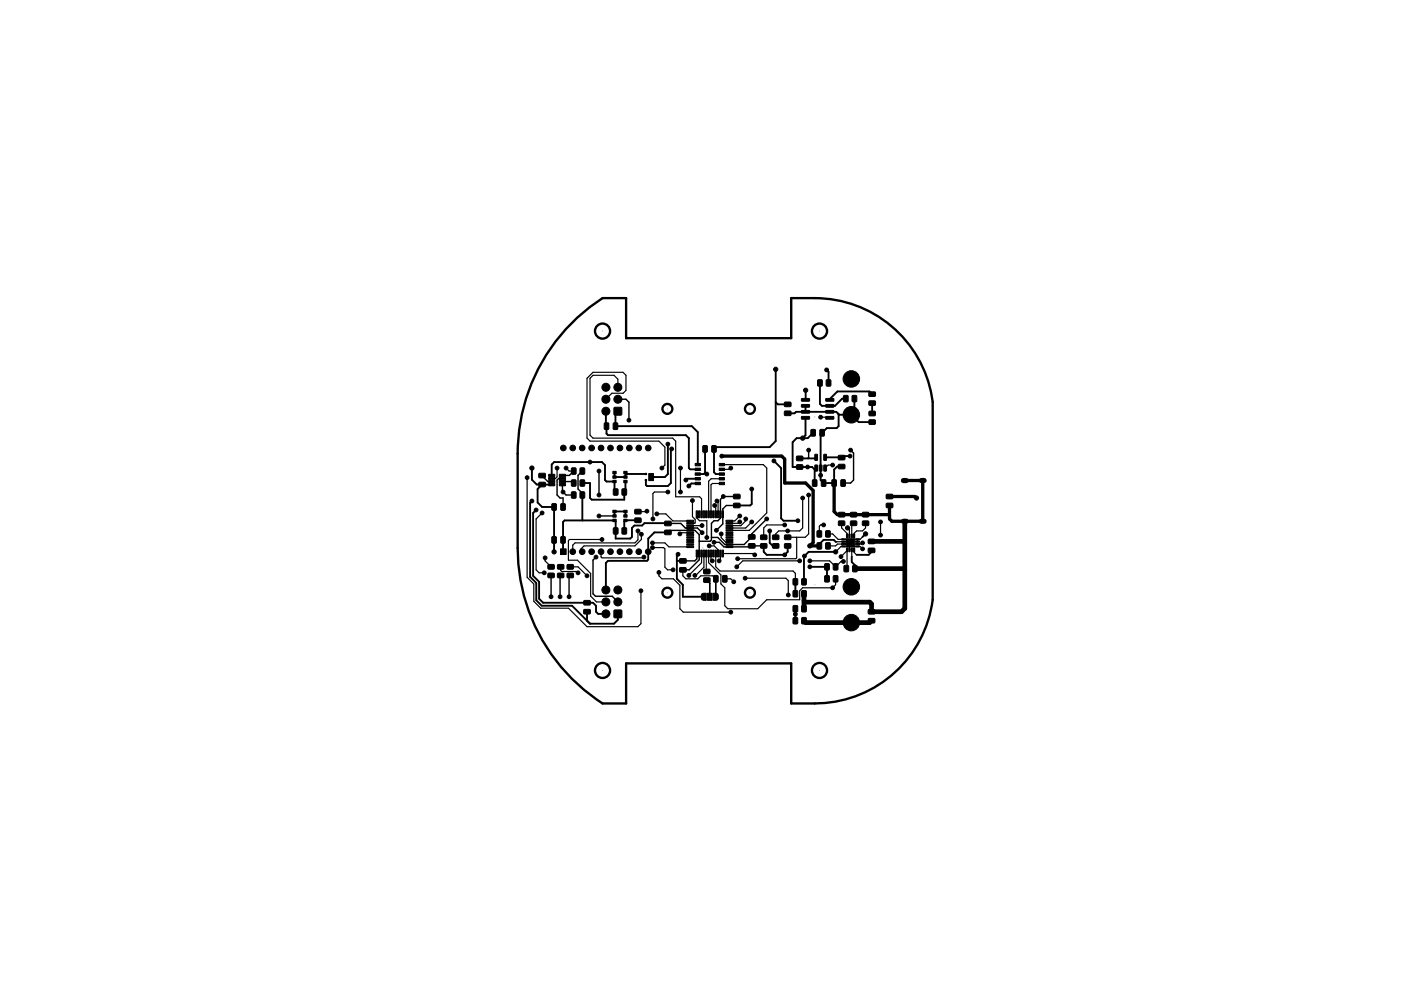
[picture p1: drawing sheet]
<svg xmlns="http://www.w3.org/2000/svg" width="297mm" height="210mm" viewBox="0 0 297 210" stroke-linecap="round" stroke-linejoin="round" font-family="sans-serif">
<g fill="#000" stroke="#000" stroke-width=".21">
<path d="M128.2 89.8l.6-.1 .3 .1v1.1l-.2 .2h-.6l-.2-.1zM130.1 89.8l.6-.1 .3 .1v1.1l-.2 .2h-.6l-.2-.1zM130.2 86.5h1.6v1.5h-1.6zM147.4 99.3h1.1v.5h-1.1zM147.4 98.3h1.1v.5h-1.1zM149.1 94.6l.6-.1 .3 .2v1l-.2 .3h-.6l-.2-.2zM151 94.6l.6-.1 .3 .2v1l-.2 .3h-.6l-.2-.2zM152.5 98.3h1.1v.5h-1.1zM152.5 99.3h1.1v.5h-1.1zM166.4 85.4l1.2-.1 .1 .2v.6l-.2 .2h-1.1l-.1-.3zM166.4 87.3l1.2-.1 .1 .2v.6l-.2 .2h-1.1l-.1-.3zM168.9 96.8h1.2l.1 .2v.6l-.2 .2h-1l-.2-.3z"/>
<path d="M168.9 98.6h1.2l.1 .2v.6l-.2 .2h-1l-.2-.3zM169.9 88.4h1.7v.5h-1.6zM169.9 87.1h1.7v.5l-1.6 .1zM169.9 85.8h1.7v.5l-1.6 .1zM169.9 84.6l1.7-.1v.5l-1.6 .1zM172 91.2l.7-.1 .2 .2v1l-.1 .2h-.6l-.3-.1zM172.8 98.7h.5l-.1 1.3-.4-.1zM172.8 96.4l.5 .1-.1 1.2-.4-.1zM173.4 80.6l.7-.1 .2 .2 .1 1-.2 .2h-.6l-.3-.1zM173.9 91.2l.7-.1 .2 .2v1l-.1 .2h-.6l-.3-.1zM173.7 98.7h.6l-.1 1.3-.5-.1zM174.7 98.7h.5l-.1 1.3-.4-.1z"/>
<path d="M174.7 96.4l.5 .1-.1 1.2-.4-.1zM175.2 80.6l.7-.1 .3 .2v1l-.2 .2h-.6l-.2-.1zM175.1 84.6l1.6-.1 .1 .5-1.7 .1zM175.1 85.8h1.6l.1 .5-1.7 .1zM175.1 87.1h1.6l.1 .5-1.7 .1zM175.1 88.4h1.6l.1 .5h-1.7zM177.8 96.7l1.2-.1 .2 .2-.1 .6-.2 .2h-1l-.2-.3zM177.8 98.6l1.2-.1 .2 .2-.1 .6-.2 .2h-1l-.2-.3zM178.9 83.9h.7l.2 .1v1l-.1 .3h-.6l-.3-.2zM180.7 83.9h.7l.2 .1 .1 1-.2 .3h-.6l-.2-.2zM184.3 89.1h1.2l.1 .2v.6l-.2 .2-1-.1-.2-.2zM184.3 87.3l1.2-.1 .1 .3v.6l-.2 .1h-1l-.2-.2z"/>
<path d="M184.3 83.2l1.2-.1 .1 .3v.6l-.2 .1h-1.1l-.1-.2zM184.3 85.1l1.2-.1 .1 .3v.6l-.2 .1h-1.1l-.1-.2zM114.3 100.5l1.2-.1 .2 .2-.1 .6-.2 .2h-1l-.2-.3zM114.3 102.4l1.2-.1 .2 .2-.1 .6-.2 .2h-1l-.2-.3zM116.3 102.6h1.3v.4l-1.2 .1zM116.3 102l1.3-.1v.4l-1.2 .1zM116.3 101.3h1.3v.4l-1.2 .1zM116.3 100.7l1.3-.1v.4l-1.2 .1zM116.2 119.8h1.2l.1 .2v.6l-.2 .2h-1l-.2-.3zM117 113.9l.7-.1 .3 .2v1l-.2 .3h-.6l-.2-.2zM117 106.9l.7-.1 .3 .2v1l-.2 .3h-.6l-.2-.2zM118.6 100.7l1.2-.1 .1 .4-1.2 .1z"/>
<path d="M118.6 101.3h1.2l.1 .4-1.2 .1zM118.6 102l1.2-.1 .1 .4-1.2 .1zM118.6 102.6h1.2l.1 .4-1.2 .1zM118.2 119.8h1.2l.2 .2v.6l-.3 .2h-1l-.1-.3zM118.9 113.9l.7-.1 .3 .2v1l-.2 .3h-.6l-.2-.2zM118.9 106.9l.7-.1 .3 .2v1l-.2 .3h-.6l-.2-.2zM118.8 116.4h1.2v1.2h-1.2zM120.3 119.8h1.1l.2 .2v.6l-.2 .2h-1l-.2-.3zM121.2 101.9l.7-.1 .2 .1 .1 1-.2 .3h-.6l-.3-.2zM121.2 104.4l.7-.1 .2 .2 .1 1-.2 .2h-.6l-.3-.1zM121.2 99.3l.7-.1 .2 .2 .1 1-.2 .2h-.6l-.3-.1zM123 101.9l.7-.1 .3 .1v1l-.2 .3h-.6l-.2-.2z"/>
<path d="M123 104.4l.7-.1 .3 .2v1l-.2 .2h-.6l-.2-.1zM123 99.3l.7-.1 .3 .2v1l-.2 .2h-.6l-.2-.1zM130.1 112l.7-.1 .2 .2v1l-.1 .2h-.6l-.3-.1zM130.1 103.8l.7-.1 .2 .1v1l-.1 .3h-.6l-.3-.2zM129.9 110.2h.7v.5h-.7zM129.9 109.2h.7v.5h-.7zM129.9 108.3h.7v.5h-.7zM129.9 101.9h.7v.5h-.7zM129.9 101h.7v.5h-.7zM129.9 100h.7v.5h-.7zM131.9 112l.7-.1 .3 .2v1l-.2 .2h-.6l-.2-.1zM131.9 103.8l.7-.1 .3 .1v1l-.2 .3h-.6l-.2-.2z"/>
<path d="M132.3 108.3h.7v.5h-.7zM132.3 109.2h.7v.5h-.7zM132.3 110.2h.7v.5h-.7zM132.3 100h.7v.5h-.7zM132.3 101h.7v.5h-.7zM132.3 101.9h.7v.5h-.7zM134.6 109.9h1.2l.2 .2-.1 .6-.2 .2h-1l-.1-.3zM134.6 108.1h1.2l.2 .2-.1 .6-.2 .2-1-.1-.1-.2zM136.8 101.7h.3v.3h-.3zM136.8 100.4h.3v.3h-.3zM137.5 100.5h1v1.5h-1zM138.5 101.1h.3v.2h-.3z"/>
<path d="M141 110.6h1.2l.1 .2v.6l-.2 .2-1.1-.1-.1-.2zM141 112.5h1.2l.1 .2v.6l-.2 .2-1.1-.1-.1-.2zM144.1 118.6l1.3-.1 .1 .2v.6l-.2 .2h-1.1l-.1-.3zM145.6 115.9h1.4l.1 .2-1.4 .1zM145.6 115.4h1.4l.1 .2-1.4 .1zM145.6 114.9h1.4l.1 .2-1.4 .1zM145.6 114.4h1.4l.1 .2-1.4 .1zM145.6 113.9h1.4l.1 .2-1.4 .1zM145.6 113.4h1.4l.1 .2-1.4 .1zM145.6 112.9h1.4l.1 .2-1.4 .1zM145.6 112.4h1.4l.1 .2-1.4 .1zM145.6 111.9h1.4l.1 .2-1.4 .1z"/>
<path d="M145.6 111.4h1.4l.1 .2-1.4 .1zM145.6 110.9h1.4l.1 .2-1.4 .1zM145.6 110.4h1.4l.1 .2-1.4 .1zM147.6 108.4l.3 .1-.1 1.4-.2-.1zM147.6 116.7l.3 .1-.1 1.4-.2-.1zM148.1 108.4l.3 .1-.1 1.4-.2-.1zM148.1 116.7l.3 .1-.1 1.4-.2-.1zM147.4 102.3h1.1v.5h-1.1zM147.4 101.3h1.1v.5h-1.1zM147.4 100.3h1.1v.5h-1.1zM148.6 108.4l.3 .1-.1 1.4-.2-.1zM148.6 116.7l.3 .1-.1 1.4-.2-.1z"/>
<path d="M149.1 108.4l.3 .1-.1 1.4-.2-.1zM149.1 116.7l.3 .1-.1 1.4-.2-.1zM149.6 108.4l.3 .1-.1 1.4-.2-.1zM149.6 116.7l.3 .1-.1 1.4-.2-.1zM150.1 108.4l.3 .1-.1 1.4-.2-.1zM150.1 116.7l.3 .1-.1 1.4-.2-.1zM150.6 108.4l.3 .1-.1 1.4-.2-.1zM150.6 116.7l.3 .1-.1 1.4-.2-.1zM151.1 108.4l.3 .1-.1 1.4-.2-.1zM151.1 116.7l.3 .1-.1 1.4-.2-.1zM151.6 108.4l.3 .1-.1 1.4-.2-.1zM151.6 116.7l.3 .1-.1 1.4-.2-.1z"/>
<path d="M152.1 108.4l.3 .1-.1 1.4-.2-.1zM152.1 116.7l.3 .1-.1 1.4-.2-.1zM152.6 108.4l.3 .1-.1 1.4-.2-.1zM152.6 116.7l.3 .1-.1 1.4-.2-.1zM153.1 108.4l.3 .1-.1 1.4-.2-.1zM153.1 116.7l.3 .1-.1 1.4-.2-.1zM152.5 100.3h1.1v.5h-1.1zM152.5 101.3h1.1v.5h-1.1zM152.5 102.3h1.1v.5h-1.1zM153.9 110.4h1.4l.1 .2-1.4 .1zM153.9 110.9h1.4l.1 .2-1.4 .1zM153.9 111.4h1.4l.1 .2-1.4 .1z"/>
<path d="M153.9 111.9h1.4l.1 .2-1.4 .1zM153.9 112.4h1.4l.1 .2-1.4 .1zM153.9 112.9h1.4l.1 .2-1.4 .1zM153.9 113.4h1.4l.1 .2-1.4 .1zM153.9 113.9h1.4l.1 .2-1.4 .1zM153.9 114.4h1.4l.1 .2-1.4 .1zM153.9 114.9h1.4l.1 .2-1.4 .1zM153.9 115.4h1.4l.1 .2-1.4 .1zM153.9 115.9h1.4l.1 .2-1.4 .1zM155.6 106.8h1.2l.1 .2v.6l-.2 .1h-1.1l-.1-.2zM155.6 104.9h1.2l.1 .2v.6l-.2 .1h-1.1l-.1-.2zM158.7 115.4l1.3-.1 .1 .3v.6l-.2 .1h-1.1l-.1-.2z"/>
<path d="M158.7 113.5l1.3-.1 .1 .3v.6l-.2 .1h-1.1l-.1-.2zM161.3 115.4l1.2-.1 .1 .3v.6l-.2 .1h-1l-.2-.2zM161.3 113.6l1.2-.1 .1 .2v.7l-.2 .1h-1l-.2-.2zM163.8 113.6l1.2-.1 .2 .2-.1 .7-.2 .1h-1l-.1-.2zM163.8 115.4l1.2-.1 .2 .3-.1 .6-.2 .1h-1l-.1-.2zM166.4 115.4l1.2-.1 .1 .3v.6l-.2 .1h-1l-.2-.2zM166.4 113.6l1.2-.1 .1 .2v.7l-.2 .1h-1l-.2-.2zM172.3 101.8h.7l.2 .1v1.1l-.1 .2h-.6l-.3-.1zM174.2 101.8h.7l.2 .1v1.1l-.1 .2h-.6l-.3-.1zM173.3 112.7l.7-.1 .2 .1v1l-.1 .3h-.7l-.2-.2zM173.3 115.2l.7-.1 .2 .2v1l-.1 .2h-.7l-.2-.1zM174.9 119.6h.7l.2 .1 .1 1-.2 .2-.6 .1-.3-.2z"/>
<path d="M175.1 112.7l.7-.1 .2 .1v1l-.1 .3h-.6l-.3-.2zM175.1 115.2l.7-.1 .2 .2v1l-.1 .2h-.6l-.3-.1zM176.7 119.6h.7l.3 .1v1l-.2 .2-.6 .1-.2-.2zM176.4 101.8h.7l.2 .1v1.1l-.1 .2h-.6l-.2-.1zM177.8 110.6l1.2-.1 .1 .3v.6l-.2 .1h-1l-.2-.2zM177.8 108.8l1.2-.1 .1 .2v.6l-.2 .2h-1l-.2-.2zM178.3 101.8h.7l.2 .1 .1 1.1-.2 .2h-.6l-.2-.1zM178.5 115.8h.8v.3h-.8zM178.5 115.3h.8v.3h-.8zM178.5 114.8h.8v.3h-.8zM178.5 114.3h.8v.3h-.8zM179.5 116.3h.2v.8h-.2z"/>
<path d="M179.5 113.3h.2v.8h-.2zM180 116.3h.2v.8h-.2zM180 113.3h.2v.8h-.2zM180.3 110.6l1.2-.1 .2 .3v.6l-.3 .1h-1l-.1-.2zM180.3 108.8l1.2-.1 .2 .2v.6l-.3 .2h-1l-.1-.2zM180.5 116.3h.2v.8h-.2zM180.5 113.3h.2v.8h-.2zM179.5 114.3h1.7v1.8h-1.7zM181 116.3h.2v.8h-.2zM181 113.3h.2v.8h-.2zM181.4 114.3h.8v.3h-.8zM181.4 114.8h.8v.3h-.8z"/>
<path d="M181.4 115.3h.8v.3h-.8zM181.4 115.8h.8v.3h-.8zM182.9 110.6l1.2-.1 .1 .3v.6l-.2 .1h-1l-.2-.2zM182.9 108.8l1.2-.1 .1 .2v.6l-.2 .2h-1l-.2-.2zM184.1 116.3h1.3l.1 .2v.6l-.2 .2-1.1-.1-.1-.2zM184.1 114.4h1.3l.1 .2v.6l-.2 .2-1.1-.1-.1-.2zM187.9 104.9h1.3l.1 .2v.6l-.2 .1h-1.1l-.1-.2zM187.9 106.8h1.3l.1 .2v.6l-.2 .1h-1.1l-.1-.2zM116.2 121.6h1.2l.1 .2v.6l-.2 .2h-1l-.2-.2zM118.2 121.6h1.2l.2 .2v.6l-.3 .2h-1l-.1-.2zM120.3 121.6h1.1l.2 .2v.6l-.2 .2h-1l-.2-.2zM123.8 129.4l1.2-.1 .2 .2v.6l-.3 .2h-1l-.2-.3z"/>
<path d="M123.8 127.5l1.2-.1 .2 .2v.6l-.3 .2h-1l-.2-.3zM130.2 129.5h1.6v1.5h-1.6zM144.1 120.5l1.3-.1 .1 .2v.6l-.2 .2h-1.1l-.1-.3zM148.9 126l.8-.1v1.5h-.6l-.3-.3-.1-.7zM149.2 122.6h1.2l.2 .2-.1 .6-.2 .2h-1l-.1-.3zM149.2 120.8h1.2l.2 .2-.1 .6-.2 .2-1-.1-.1-.2zM150 125.9h1v1.5h-1zM151.2 125.9h.7l.3 .2 .1 .9-.3 .3-.8 .1zM151.3 122.2l.7-.1 .3 .1v1.1l-.2 .2h-.6l-.2-.1zM153.2 122.2l.7-.1 .3 .1v1.1l-.2 .2h-.6l-.2-.1zM168.2 125.4l.7-.1 .2 .1v1l-.1 .3h-.6l-.3-.2zM168.2 128.5h.7l.2 .1v1l-.1 .2-.6 .1-.3-.2z"/>
<path d="M168.2 122.8l.7-.1 .2 .2v1l-.1 .2h-.6l-.3-.1zM168.2 131.1l.7-.1 .2 .1v1l-.1 .3h-.6l-.3-.2zM170 125.4l.7-.1 .3 .1v1l-.2 .3h-.6l-.2-.2zM170 128.5h.7l.3 .1v1l-.2 .2-.6 .1-.2-.2zM170 122.8l.7-.1 .3 .2v1l-.2 .2h-.6l-.2-.1zM170 131.1l.7-.1 .3 .1v1l-.2 .3h-.6l-.2-.2zM174.9 122.2l.7-.1 .2 .2 .1 1-.2 .2h-.6l-.3-.2zM176.7 122.2l.7-.1 .3 .2v1l-.2 .2h-.6l-.2-.2zM179 120l.7-.1 .2 .2v1l-.1 .2h-.6l-.3-.1zM180.8 120l.7-.1 .2 .2 .1 1-.2 .2h-.6l-.2-.1zM184.1 131.3l1.3-.1 .1 .2v.6l-.2 .2h-1.1l-.1-.3zM184.1 129.4l1.3-.1 .1 .2v.6l-.2 .2h-1.1l-.1-.3z"/>
<circle cx="127.7" cy="70.2" r=".01"/>
<circle cx="164.5" cy="78.4" r=".45"/>
<circle cx="173.8" cy="70.2" r=".01"/>
<circle cx="175.3" cy="78.5" r=".4"/>
<circle cx="112.8" cy="99.3" r=".45"/>
<circle cx="118.1" cy="99.3" r=".4"/>
<circle cx="119.4" cy="95" r=".6"/>
<circle cx="120" cy="99.3" r=".4"/>
<circle cx="121.4" cy="95" r=".6"/>
<circle cx="123.4" cy="95" r=".6"/>
<circle cx="125.1" cy="98" r=".4"/>
<circle cx="125.4" cy="95" r=".6"/>
<circle cx="127" cy="99.9" r=".4"/>
<circle cx="127.4" cy="95" r=".6"/>
<circle cx="128.5" cy="84.7" r=".85"/>
<circle cx="128.5" cy="87.2" r=".85"/>
<circle cx="128.5" cy="82.2" r=".85"/>
<circle cx="129.4" cy="95" r=".6"/>
<circle cx="131" cy="82.2" r=".85"/>
<circle cx="131" cy="84.7" r=".85"/>
<circle cx="131.4" cy="95" r=".6"/>
<circle cx="133.3" cy="89.1" r=".4"/>
<circle cx="133.4" cy="95" r=".6"/>
<circle cx="135.4" cy="95" r=".6"/>
<circle cx="137.4" cy="95" r=".6"/>
<circle cx="140.3" cy="99.3" r=".4"/>
<circle cx="141.5" cy="86.7" r=".01"/>
<circle cx="141.6" cy="94.2" r=".4"/>
<circle cx="142.4" cy="95.2" r=".4"/>
<circle cx="144.3" cy="99.3" r=".4"/>
<circle cx="149" cy="96.2" r=".01"/>
<circle cx="153" cy="96.8" r=".4"/>
<circle cx="154.9" cy="99.3" r=".4"/>
<circle cx="159" cy="86.7" r=".01"/>
<circle cx="164.1" cy="97.8" r=".4"/>
<circle cx="170.2" cy="93" r=".45"/>
<circle cx="170.8" cy="82.8" r=".45"/>
<circle cx="171.2" cy="99.1" r=".4"/>
<circle cx="171.4" cy="95.5" r=".4"/>
<circle cx="172.8" cy="88.5" r=".01"/>
<circle cx="174" cy="88.5" r=".4"/>
<circle cx="176.5" cy="98.7" r=".4"/>
<circle cx="180.2" cy="96.8" r=".4"/>
<circle cx="180.3" cy="95.5" r=".4"/>
<circle cx="180.5" cy="88" r="1.75"/>
<circle cx="180.5" cy="80.4" r="1.75"/>
<circle cx="111.8" cy="101.3" r=".4"/>
<circle cx="112.8" cy="106.3" r=".4"/>
<circle cx="113.7" cy="108.2" r=".4"/>
<circle cx="114.9" cy="108.8" r=".4"/>
<circle cx="115.6" cy="118.4" r=".4"/>
<circle cx="117.5" cy="117.1" r=".45"/>
<circle cx="119.4" cy="104.4" r=".4"/>
<circle cx="121.4" cy="117" r=".6"/>
<circle cx="123.4" cy="117" r=".6"/>
<circle cx="125.4" cy="117" r=".6"/>
<circle cx="126.4" cy="118.2" r=".4"/>
<circle cx="127" cy="105" r=".4"/>
<circle cx="127" cy="109.5" r=".4"/>
<circle cx="127.4" cy="117" r=".6"/>
<circle cx="127.6" cy="114.5" r=".4"/>
<circle cx="129.4" cy="117" r=".6"/>
<circle cx="131.4" cy="117" r=".6"/>
<circle cx="133.4" cy="117" r=".6"/>
<circle cx="135.3" cy="112.6" r=".4"/>
<circle cx="135.4" cy="117" r=".6"/>
<circle cx="136" cy="113.4" r=".4"/>
<circle cx="136.5" cy="118.2" r=".4"/>
<circle cx="137.2" cy="108.5" r=".4"/>
<circle cx="137.4" cy="117" r=".6"/>
<circle cx="138.3" cy="116.2" r=".4"/>
<circle cx="138.3" cy="115.2" r=".4"/>
<circle cx="138.4" cy="110.1" r=".4"/>
<circle cx="139.3" cy="109" r=".4"/>
<circle cx="141.6" cy="104.4" r=".4"/>
<circle cx="143.8" cy="117.6" r=".4"/>
<circle cx="144.1" cy="113.3" r=".4"/>
<circle cx="144.3" cy="104.4" r=".4"/>
<circle cx="145.4" cy="101.8" r=".4"/>
<circle cx="146" cy="103.1" r=".4"/>
<circle cx="146.8" cy="106.2" r=".4"/>
<circle cx="148.8" cy="111.5" r=".4"/>
<circle cx="148.9" cy="113" r=".4"/>
<circle cx="149" cy="116.2" r=".01"/>
<circle cx="149.9" cy="100.6" r=".4"/>
<circle cx="149.9" cy="114" r=".4"/>
<circle cx="150.4" cy="115.8" r=".4"/>
<circle cx="151" cy="119" r=".4"/>
<circle cx="151.4" cy="115.1" r=".4"/>
<circle cx="151.5" cy="107.2" r=".4"/>
<circle cx="151.9" cy="112.5" r=".4"/>
<circle cx="152" cy="106.3" r=".4"/>
<circle cx="152.5" cy="119" r=".4"/>
<circle cx="152.9" cy="113.3" r=".4"/>
<circle cx="153.3" cy="105.3" r=".4"/>
<circle cx="156.4" cy="118.5" r=".4"/>
<circle cx="156.8" cy="110.7" r=".4"/>
<circle cx="156.8" cy="109.5" r=".4"/>
<circle cx="158.1" cy="110.1" r=".4"/>
<circle cx="159.4" cy="103.8" r=".4"/>
<circle cx="159.4" cy="110.7" r=".4"/>
<circle cx="160" cy="117.7" r=".4"/>
<circle cx="162.6" cy="110.1" r=".4"/>
<circle cx="163.2" cy="112.6" r=".4"/>
<circle cx="166.4" cy="111.4" r=".4"/>
<circle cx="166.4" cy="117.7" r=".4"/>
<circle cx="167" cy="112.6" r=".4"/>
<circle cx="169.2" cy="110.5" r=".4"/>
<circle cx="169.5" cy="119" r=".4"/>
<circle cx="170.2" cy="105.7" r=".4"/>
<circle cx="170.6" cy="118" r=".4"/>
<circle cx="171.4" cy="105" r=".4"/>
<circle cx="171.7" cy="119" r=".4"/>
<circle cx="171.7" cy="115.8" r=".45"/>
<circle cx="174" cy="100.8" r=".4"/>
<circle cx="174.6" cy="111.4" r=".4"/>
<circle cx="177.2" cy="117.1" r=".45"/>
<circle cx="178.3" cy="118.1" r=".4"/>
<circle cx="178.8" cy="119.1" r=".4"/>
<circle cx="179.7" cy="112" r=".45"/>
<circle cx="182.9" cy="116.5" r=".4"/>
<circle cx="182.9" cy="115.2" r=".4"/>
<circle cx="183.5" cy="113.3" r=".45"/>
<circle cx="186.7" cy="113.5" r=".4"/>
<circle cx="186.7" cy="110.7" r=".4"/>
<circle cx="194.3" cy="105.7" r=".45"/>
<circle cx="115.4" cy="121.5" r=".4"/>
<circle cx="116.8" cy="126.6" r=".4"/>
<circle cx="118.7" cy="126.6" r=".4"/>
<circle cx="120.6" cy="126.6" r=".4"/>
<circle cx="122.6" cy="121.5" r=".4"/>
<circle cx="124.5" cy="122.2" r=".4"/>
<circle cx="128.5" cy="130.2" r=".85"/>
<circle cx="128.5" cy="127.7" r=".85"/>
<circle cx="128.5" cy="125.2" r=".85"/>
<circle cx="131" cy="127.7" r=".85"/>
<circle cx="131" cy="125.2" r=".85"/>
<circle cx="135.9" cy="125.3" r=".4"/>
<circle cx="139.7" cy="121.4" r=".4"/>
<circle cx="141.5" cy="125.7" r=".01"/>
<circle cx="142.7" cy="120.9" r=".4"/>
<circle cx="146" cy="122.1" r=".4"/>
<circle cx="147.3" cy="122.1" r=".4"/>
<circle cx="154.9" cy="129.9" r=".4"/>
<circle cx="155.6" cy="123.4" r=".4"/>
<circle cx="156.2" cy="120.3" r=".4"/>
<circle cx="158" cy="122.7" r=".4"/>
<circle cx="159" cy="125.7" r=".01"/>
<circle cx="167.1" cy="126.2" r=".4"/>
<circle cx="168.6" cy="130.3" r=".4"/>
<circle cx="171.7" cy="120.3" r=".4"/>
<circle cx="172.8" cy="124" r=".01"/>
<circle cx="176.5" cy="124.7" r=".4"/>
<circle cx="180.5" cy="132.1" r="1.75"/>
<circle cx="180.5" cy="124.5" r="1.75"/>
<circle cx="127.7" cy="142.2" r=".01"/>
<circle cx="173.8" cy="142.2" r=".01"/>
</g>
<g fill="none" stroke="#000" stroke-width=".5">
<path d="M122.4 67.4l2.6-2.2 2.8-2h5v8.5h34.9v-8.5a36.8 36.8 0 0 1 12.7 1.2 25.2 25.2 0 0 1 17.3 20.8v42a25.2 25.2 0 0 1-25 22h-5v-8.5h-34.9v8.5h-5a39.2 39.2 0 0 1-18-33v-20a39.2 39.2 0 0 1 12.6-28.8z"/>
<circle cx="127.8" cy="70.2" r="1.6"/>
<circle cx="173.7" cy="70.2" r="1.6"/>
<circle cx="141.5" cy="86.7" r="1.05"/>
<circle cx="159" cy="86.7" r="1.05"/>
<circle cx="141.5" cy="125.7" r="1.05"/>
<circle cx="159" cy="125.7" r="1.05"/>
<circle cx="127.8" cy="142.2" r="1.6"/>
<circle cx="173.7" cy="142.2" r="1.6"/>
</g>
<path d="M191.5 102h.6M191.5 110.6h.6M195.3 110.6h.6M195.3 101.9h.6" fill="none" stroke="#000" stroke-width="1.1"/>
<g fill="none" stroke="#000" stroke-width=".4">
<path d="M164.5 78.4v15.2l-1.3 1.3h-11.4l-.4 .3v5l.4 .4h1.2M175.3 78.5l.4 .4v2.3M112.8 99.3v2.5l1 1h1.1M128.5 87.2l.1 4.8 .3 .3h16.5l.6 .7v6.3l.3 .3h1.6M131 87.2l-.5 .6v2.6h16.2l1.2 1.3v6.9M141.6 94.2v6.4l-.6 .6h-2.3M142.4 95.2l-.2 .2v7.1l-.6 .6h-4.4l-.3-.2v-1M149.5 95.2v5.1l-.3 .3h-1.3M164.1 97.8l1.5 1.5v10.7l.5 .5h3.1M164.5 85.3l.4 .5h2.1M167 87.7h1.5l.3-.3h8.5l.6 .6h2.6M170.8 86.1v1.3"/>
<path d="M170.8 88.6v3.8l-.6 .6M170.8 82.8v2M172.4 91.8l-1.1 1.2h-2.4l-.9 .8v5.3h4.2l.5 .5M172.7 99.6v2.9M173 97l-.2 .3h-3.3M173 99.3l-.3 .3M173.8 81.2v4.5l.4 .4h2.8l1.6-1.5h.7M177.8 87.9v2.5l-.4 .4h-2.1l-1.3 1.3v9.7l.6 .7h2.3v-2.9l.6-.6h.9M180.2 96.8h-1.4l-.4 .3-3.5-.1M180.5 88l1.6 1.6h2.8M181.1 84.6v2.7l-.6 .7M184.9 83.6l-.6-.5h-6.8l-1.6 1.6v.1"/>
<path d="M184.9 85.5v2.2M112.8 106.3l-.4 .4v15.7l1.3 1.3v3.7l1.2 1.1h6.4l3.8 3.8h5.1l.8-.8v-1.3M113.7 108.2l-.7 .6v13.4l1.3 1.2v3.6l.8 .9h10.6l.7 .6v1.3l.4 .4h1.7M114.9 102.8h2.1M114.9 102.8l-.9 1v2.8l.9 1h2.6v9.5M117 100.9v-2.4l.5-.5h10.1l.7 .7v3.1l.3 .4h1.7v1.9l.2 .3M123.5 105v5.4M130.3 100.3v.9h2.3v-.9l.3 .3h4M130.3 109.5v-1h2.3v1M132.6 102.2v1.9l-.2 .3v1.6h-6.9l-.4-.3v-3.2h-1.6M135.3 110.4h-2.7l-.2 .3v1.9M141.6 113h-2.8l-1.4 1.3v4.4l-.2 .3h-8.3l-.4 .4v5.8"/>
<path d="M141.6 111.1l-4.9-.1-.6 .5h-1.6l-.5 .5v1.9l-.4 .4h-3.1v-3.6l-.2-.3h-10.6l-.3 .3v6.3M143.5 119h1.3M143.5 117.9v4.9l1.3 1.3v2.5h4.4M143.5 119h.1M147.9 101.6h-2.2l-.3 .2M147.9 102.6h-1.3l-.6 .5M159.4 103.8v3.1l-.3 .3h-2.9M161.9 115.8v1.3l.7 .6h3.8l.6-.6v-1.3M163.2 112.6v2.6l.6 .6h.7M177.2 117.1h-5.8l-.9 1v5.3M177.2 115l-.4-.5h-2.2l-.9 1M180.6 118.1v1.1l.7 .7v.7"/>
<path d="M183.5 113.3l-.6 .6M184.8 116.8v.3l-.7 .6h-2.5M188.3 109.2l.3 .3M191.5 114.9l.3 .3M191.8 101.9v.1M194 105.3l.3 .4M124.5 129.8v1.9M168.6 123.4v2.6M168.6 129.2v2.5M170.5 131.7h.1M171.7 120.3h3.6v2.5M184.8 131.7h-.1"/>
</g>
<path d="M153 96.8h12.7l.7 .6v5.1h4.4l1.6 1.6v11l-.7 .7h2M176.9 102.5v6l.6 .7h10.8M188.6 105.3h5.4M191.8 101.9h3.8v8.7h-6.5l-.5-.5v-2.9M170.5 127.5l.2 .3M191.5 120.6l.3 .4" fill="none" stroke="#000" stroke-width=".7"/>
<g fill="none" stroke="#000" stroke-width=".25">
<path d="M118.1 99.3v1.9l-.3 .3h-.8M120 99.3l.6 .6h1M128.5 84.7l1.2-1.3h2.4l.6-.6v-3.2l-.6-.6h-6.4l-1.2 1.3v12.7l.6 .6h14.6l1.3 1.3v3.8l-.7 .6M131 82.2v-1.8l-.8-.8h-4.5l-.6 .7v12l.6 .7h16.9l.7 .6v11.8h5l.4 .4v3.3M144.3 99.3v5.1M153 98.6h8.8l.8 .7v9.5l-3.7 3.7h-4.2M154.9 99.3l-.2 .3h-1.7M174 88.5h1.8l.1 .1M176.5 98.7h-.9l-.7 .6M111.8 101.3v21.2l1.4 1.4v3.7l1.4 1.4h5.9l4 4h10.8l.6-.7v-7M114.9 108.8l-1.2 1.3v10.8l.6 .6h1.1M115.6 118.4v.6l1.2 1.3"/>
<path d="M127.4 117v1.2l.2 .2h8.9v-.2M127.6 114.5h-6.9l-.2 .2v4.2h1.9l2.8 2.8v4.8l1.3 1.2h2M135.3 112.6v1.9l-.7 .7h-12.7l-.5 .5v1.3M136 113.3v1.2l-1.4 1.3h-10.8l-.6 .7v.3l.2 .2M137.2 108.5l-1.9 .1M138.3 115.2h2.7l.8 .8h4.5M138.3 116.2h2.4l.3 .3v3.8l.5 .6h1.2M139.3 109h1.9l1.5 1.5h3.6M141.6 104.4h-2.9l-.3 .3v5.4M146.3 113h-1.9l-.3 .3M146.3 111.5h2.5M146.3 111h.1"/>
<path d="M146.8 106.2v3.4l.6 .6v.7l-1.1 .1M147.7 109.1v.8l.6 .6h1.6v3.5M148.7 117.4v2l-2.7 2.7M148.8 111.5h.1M149.2 117.4v2.9l-1.7 1.8h-.2M150.2 117.4v2l2.6 2.6v1.9l.9 .8v3.8l.6 .7h6.4l1.9-2h6.9v-1.9l.7-.6h6.3l.7-.6v-1.3M150.4 115.8h1l.8 .8v.8M150.7 117.4v1.3l.3 .3M151.5 107.2l.2 .3v1.6M151.7 117.4v2.8l1 1h15.4l.5 .4v1.8M152 106.3l.2 .2v2.6M152.7 117.4v1.3l-.2 .3"/>
<path d="M152.9 113.3v.8l1 .9h.8M153 101.6h-2.2l-.6 .5v7M153 102.6h-2l-.3 .3v6.2M153.2 117.4h6.5l.3 .3M156.8 109.5l-1 1h-1.1M156.8 110.7l-.2 .3h-1.9M158.1 110.1v.4l-1 1h-2.4M159.4 110.7l-1.3 1.3h-3.4M166.4 111.4h-3.8l-.7 .6v2M168.8 114l.1 4.4-.2 .1h-12.3M169.5 119h-12l-1.3 1.3M170.2 105.7v6.3l-.7 .6h-4.4l-.6 .7v.7"/>
<path d="M171.4 105v8.3l-.7 .7h-3.7M171.7 119h4.2l1.3 1.3 1.1-1.2h.5M173.7 115.5v.3M174.6 111.4h-.6l-.3 .3v1.6M175.5 113.3h1l1.2 1.1h1.2M178.4 111v1l1.2 1.2v.5M178.9 114.9l-1.7 .1M178.9 115.9h-.6l-1.1 1.2M178.9 115.4h-1.3l-.4 .4h-1.7M179.6 116.8l-1.3 1.3M179.6 116.7v3.8l-.2 .1M179.7 112l.4 .4v1.3"/>
<path d="M180.3 115.2l-.2 .2v1.3h.5v1.4M181 111l-.4 .4v2.3M181.1 116.7v.5l.5 .5M181.8 115.9h.6l.5 .6M182.9 113.9l-.5 .5h-.6v.5M182.9 115.2l-.3 .2h-.8M183.5 111v1l-.6 .6h-1.3l-.5 .6v.5M186.7 110.7v2.8M118.9 120.3v.7l.2 .3h3.2l.3 .2M120.6 120.3h2l1.9 1.9M139.7 121.4v.8l.6 .6h2.5l1.3 1.4v5l.8 .7h10M144.8 120.9v1.3l.6 .6h2.6l.6-.6h2.5l.7 .6"/>
<path d="M153.7 122.8h1.2l.7 .6M158 122.7h8.6l.5 .5v3"/>
</g>
<path d="M184.8 114.9h6.7M191.8 110.6v18.5l-.7 .7h-6.3v-1.7l-.4-.3h-13.7M170.5 126v3.2M181.3 120.6h10.2M184.8 131.7l-.4 .4h-13.5l-.4-.4" fill="none" stroke="#000" stroke-width="1"/>
<g fill="none" stroke="#000" stroke-width=".3">
<path d="M121.6 99.9l-.9 1h-1.5M123.5 99.9l-.9 1v2.9l.9 .9v.3M127 99.9v5.1M131 84.7h1.7l.6 .6v3.8M171.4 95.5v1.6l-.1 .2M180.3 95.5l.7 .6v5.7l-.7 .7h-1.6M114.9 100.9l1.2 1.3h.9M119.2 102.2h2.1l.3 .3M119.2 101.5h-.8l-.3 .3v3.2l.6 .7h.7v1.9M119.2 102.8v1.5l.8 .7h1.6M119.4 107.6h.1M126.4 118.2l-.7 .6v7.2l.6 .5h3.5l1.2 1.2"/>
<path d="M127 109.5h3.3M141.6 113l.4-.5h5.3l.9 .9v5.4l-2.1 2.1h-1.3M141.6 111.1h2.7l1 .9h2.6l1 1M143.8 117.6l-.3 .3M147.7 117.4v1.2l-.4 .4h-2.5M149.5 100.3l.4 .3M150.8 114h.1M151.4 115.1h1.1l1 .9h5.7l.2-.2h2.5M156.2 105.3h-2.9l-.6 .6v4.1l-.5 .5h-.8l-.6 .5v3.5l-.2 .3h-2.4M156.2 107.2h-2.2l-.8 .8v3.2l-1.3 1.3M161.9 115.8h.1M162.6 110.1l-3.2 3.2v.6l-1.6 1.6h-4.1l-1.5-1.5h-1.3"/>
<path d="M116.8 122.1v4.5M118.9 122.1l-.2 .1v4.4M120.6 122.1v4.5"/>
</g>
<path d="M149.9 123.1l.6 .6v2.9M151.8 122.8v3.8" fill="none" stroke="#000" stroke-width=".35"/>
<path d="M149.7 117.4v3.7l.2 .2" fill="none" stroke="#000" stroke-width=".21"/>
</svg>
